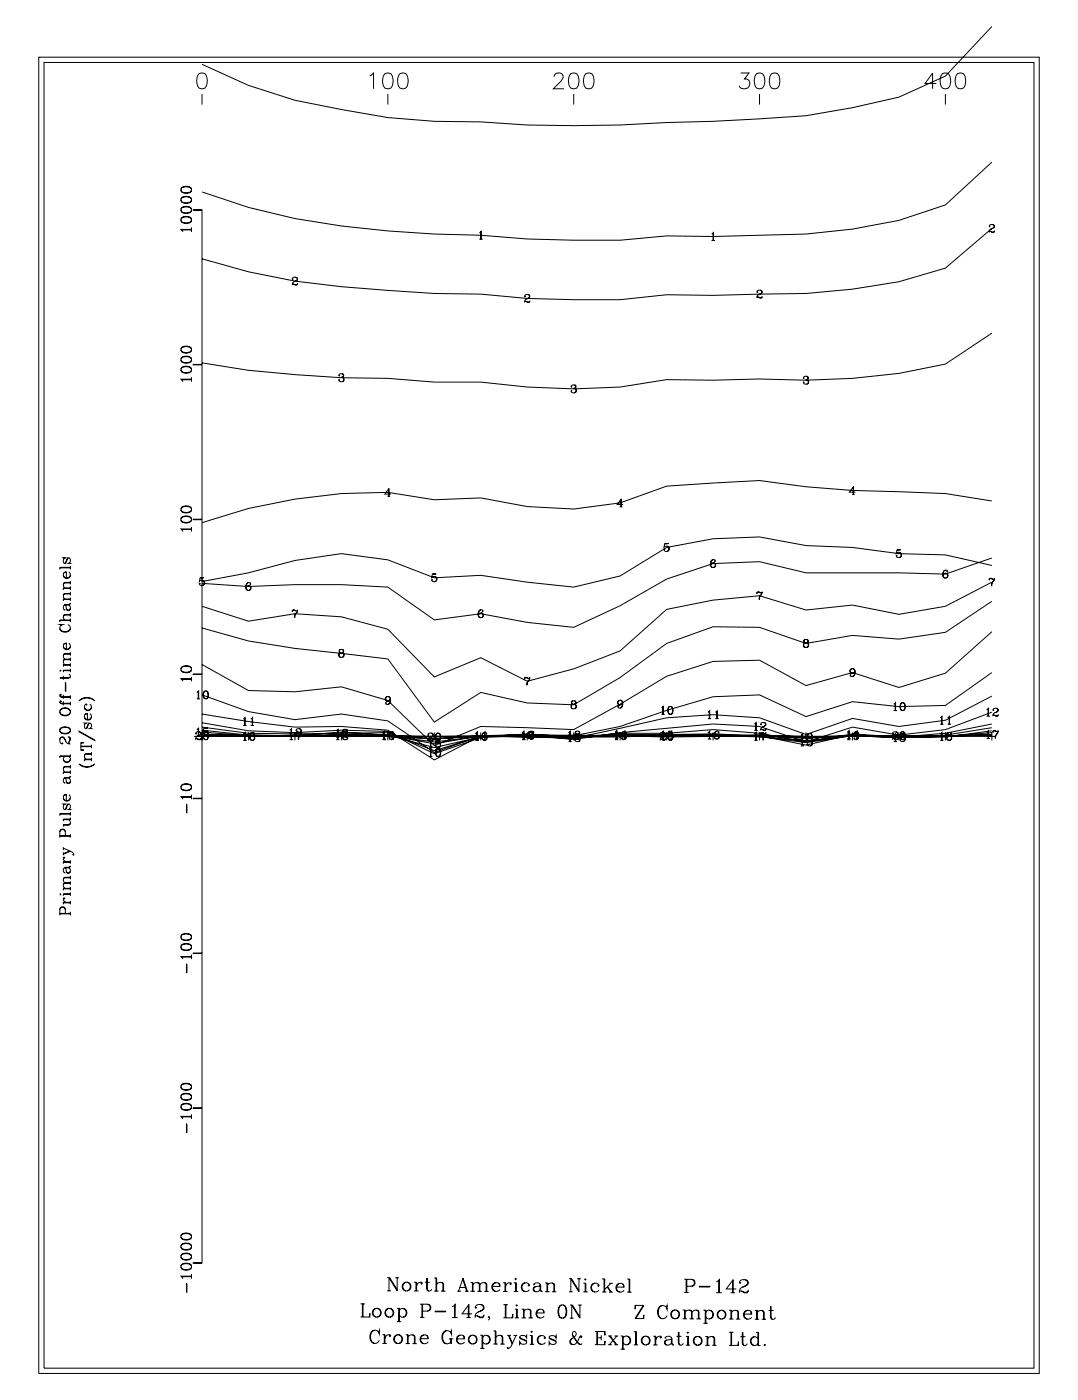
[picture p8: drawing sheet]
<svg xmlns="http://www.w3.org/2000/svg" width="215mm" height="279mm" viewBox="0 0 215 279" stroke-linecap="round" stroke-linejoin="round" font-family="sans-serif">
<g fill="none" stroke="#000" stroke-width=".2">
<path d="M7.7 11.4h199.4v262.4h-199.4zM8.8 12.4h197.3v260.3h-197.3zM39.7 14.7a1.03 1.03 0 0 1 1.5 .4 2.62 2.62 0 0 1-.3 2.5 1.03 1.03 0 0 1-1.5-.5 2.62 2.62 0 0 1 .3-2.4zM40.3 18.7v2.1M73.7 15.1l.7-.6v3.2M76.7 14.7a1.03 1.03 0 0 1 1.5 .4 2.66 2.66 0 0 1-.3 2.5 1.03 1.03 0 0 1-1.5-.5 2.58 2.58 0 0 1 .3-2.4zM77.3 18.7v2.1M79.7 14.7a1.03 1.03 0 0 1 1.5 .4 2.62 2.62 0 0 1-.3 2.5 1.04 1.04 0 0 1-1.5-.5 2.64 2.64 0 0 1 .3-2.4zM110.4 15.3a.8 .8 0 0 1 .6-.8h.6a.77 .77 0 0 1 .5 1.2l-1.8 2h2.1M113.7 14.7a1.03 1.03 0 0 1 1.5 .4 2.62 2.62 0 0 1-.3 2.5 1.03 1.03 0 0 1-1.5-.5 2.62 2.62 0 0 1 .3-2.4zM114.3 18.7v2.1M116.7 14.7a1.03 1.03 0 0 1 1.5 .4 2.58 2.58 0 0 1-.3 2.5 1.03 1.03 0 0 1-1.5-.5 2.69 2.69 0 0 1 .3-2.4z"/>
<path d="M147.6 14.5h1.7l-.9 1.2a1.01 1.01 0 0 1 1.1 1.2 1.01 1.01 0 0 1-1.4 .8l-.5-.1-.3-.5M150.8 14.7a1.03 1.03 0 0 1 1.5 .4 2.62 2.62 0 0 1-.3 2.5 1.02 1.02 0 0 1-1.5-.5 2.59 2.59 0 0 1 .3-2.4zM151.4 18.7v2.1M153.8 14.7a1.04 1.04 0 0 1 1.5 .4 2.65 2.65 0 0 1-.3 2.5 1.04 1.04 0 0 1-1.5-.5 2.65 2.65 0 0 1 .3-2.4zM186.6 16.6h-2.2l1.5-2.1v3.2M187.8 14.7a1.02 1.02 0 0 1 1.5 .4 2.58 2.58 0 0 1-.3 2.5 1.03 1.03 0 0 1-1.5-.5 2.65 2.65 0 0 1 .3-2.4zM188.4 18.7v2.1M190.8 14.7a1.03 1.03 0 0 1 1.5 .4 2.67 2.67 0 0 1-.3 2.5 1.03 1.03 0 0 1-1.5-.5 2.58 2.58 0 0 1 .3-2.4zM197.7 5.3l-9.3 9.9-9.3 4.2-9.2 2.1-9.3 1.6-18.5 1.1-9.2 .2a251 251 0 0 1-37.1-.1l-9.2-.1-9.3-.8-9.3-1.6-9.2-1.8-9.3-3-9.2-4.2M36.1 39.9a.95 .95 0 0 0 1.2 .6l.5-.1a.65 .65 0 0 0 .4-.6 .65 .65 0 0 0-.4-.6 1.8 1.8 0 0 0-1.6 .2 .57 .57 0 0 0 .3 .9 1.23 1.23 0 0 0 1.7-.4M36.1 39.7a1.33 1.33 0 0 1 2.1 0M36.1 37.9a1.14 1.14 0 0 0 1.7 .5 .64 .64 0 0 0 .4-.6 .64 .64 0 0 0-.4-.6 1.69 1.69 0 0 0-1.6 .2 .57 .57 0 0 0 .3 .9h1.3l.4-.4"/>
<path d="M36.1 37.7a1.33 1.33 0 0 1 2.1 0M197.7 32.3l-9.3 8.5-9.3 3.1-9.2 1.8-9.3 1-18.5 .4-9.2-.1-9.3 .9h-9.3l-9.2-.3-9.3-.7a216.5 216.5 0 0 1-37-3.3l-9.3-2.3-9.2-3M36.1 43.9a.95 .95 0 0 0 1.2 .6l.5-.1a.65 .65 0 0 0 .4-.6 .65 .65 0 0 0-.4-.6 1.78 1.78 0 0 0-1.6 .2 .57 .57 0 0 0 .3 .9 1.23 1.23 0 0 0 1.7-.4M36.1 43.7a1.33 1.33 0 0 1 2.1 0M36.1 41.9a1.14 1.14 0 0 0 1.7 .5 .64 .64 0 0 0 .4-.6 .64 .64 0 0 0-.4-.6 1.7 1.7 0 0 0-1.6 .2 .57 .57 0 0 0 .3 .9 1.23 1.23 0 0 0 1.7-.4M36.1 41.7a1.35 1.35 0 0 1 2.1 0M36.2 45.8h2M38.2 45.7h-2.1l.4 .5M38.2 45.3v.9M38.5 41.8l1.7 .1zM38.7 41.8h1.6v209.9h-1.6M58.3 55.5v.2v-.1a.54 .54 0 0 1 .5-.4 .54 .54 0 0 1 .5 .5l-.3 .3a.78 .78 0 0 0-.7 .8"/>
<path d="M58.9 55.2l.3 .3a.62 .62 0 0 1-.6 .6M59.3 56.6l-.2 .1h-.8M59.3 56.4l-.2 .4-.6-.2M95.5 46.4l.4-.3v1.6M95.5 47.7h.7M95.8 46.2v1.5M104.6 59v.1h-.1a.54 .54 0 0 1 .6-.4 .54 .54 0 0 1 .5 .4l-.3 .4a.77 .77 0 0 0-.8 .8M105.2 58.7l.3 .3a.59 .59 0 0 1-.6 .6M105.6 59.9l-.2 .4-.6-.3M141.8 46.7l.4-.3v1.5M141.8 47.9h.7M142.1 46.4v1.5"/>
<path d="M150.9 58.1l.1 .1h-.2a.54 .54 0 0 1 .6-.4 .54 .54 0 0 1 .5 .5l-.3 .3a.79 .79 0 0 0-.8 .8M151.5 57.8l.2 .2 .1 .3-.6 .4M151.9 59.2l-.2 .1h-.9M151.9 59l-.2 .4-.6-.2M197.2 45.1v.1l-.1-.1a.54 .54 0 0 1 .6-.4 .54 .54 0 0 1 .5 .5l-.3 .3a.78 .78 0 0 0-.8 .8M197.7 45.5l-9.3 7.9-9.3 2.8-9.2 1.4-9.3 .9-18.5 .4-9.2-.2-9.3 1h-9.3l-9.2-.2-9.3-.9-9.2-.1-18.6-1.4-9.2-1.1-9.3-1.8-9.2-2.6M197.8 44.7l.3 .4a.59 .59 0 0 1-.6 .6M198.2 46.1l-.2 .2-.9-.1M198.2 45.9l-.2 .4-.6-.2M36.1 73.8a1.14 1.14 0 0 0 1.7 .5 .64 .64 0 0 0 .4-.6 .64 .64 0 0 0-.4-.6 1.77 1.77 0 0 0-1.6 .2 .57 .57 0 0 0 .3 .9 1.23 1.23 0 0 0 1.7-.4M36.1 73.6a1.33 1.33 0 0 1 2.1 0M36.1 71.8a.95 .95 0 0 0 1.2 .6l.5-.1a.64 .64 0 0 0 .4-.6 .64 .64 0 0 0-.4-.6 1.7 1.7 0 0 0-1.6 .2 .56 .56 0 0 0 .3 .9 1.23 1.23 0 0 0 1.7-.4"/>
<path d="M36.1 71.6a1.35 1.35 0 0 1 2.1 0M36.1 69.8a1.14 1.14 0 0 0 1.7 .5 .64 .64 0 0 0 .4-.6 .64 .64 0 0 0-.4-.6 1.78 1.78 0 0 0-1.6 .2 .57 .57 0 0 0 .3 .9 1.23 1.23 0 0 0 1.7-.4M36.1 69.6a1.34 1.34 0 0 1 2.1 0M36.2 75.7h2M38.2 75.6h-2.1l.4 .5M38.2 75.2v.9M38.5 72.6l1.7 .1zM67.6 74.8l.1 .1h-.2a.49 .49 0 0 1 .5-.4 .49 .49 0 0 1 .5 .5l-.1 .1-.4 .1M68.2 74.5l.2 .2-.1 .4-.1 .1 .1 .1a.43 .43 0 0 1 .3 .4 .43 .43 0 0 1-.4 .4l-.5-.1-.2-.2 .1-.2v.2M68.4 75.3l.1 .5-.3 .3M105.6 60l-.2 .2-.9-.1M113.9 77v.2l-.1-.1a.49 .49 0 0 1 .5-.4 .49 .49 0 0 1 .5 .5l-.1 .1-.4 .1"/>
<path d="M114.5 76.7l.2 .2v.3l-.2 .2 .1 .1a.44 .44 0 0 1 .3 .4 .44 .44 0 0 1-.4 .4l-.5-.1-.1-.4v.2M114.7 77.6l.1 .4-.3 .3M160.2 75.3v.1l-.1-.1 .2-.2a.58 .58 0 0 1 .8 .1l-.1 .4-.4 .1M160.8 75a.38 .38 0 0 1 .1 .6l-.1 .1 .1 .1a.43 .43 0 0 1 .3 .4 .43 .43 0 0 1-.4 .4l-.5-.1-.2-.2 .1-.2v.2M161 75.8l.1 .5-.3 .3M197.7 66.4l-9.3 6.2a128.2 128.2 0 0 1-37 2.9l-9.3 .3-9.2-.1-9.3 1.4-9.3 .4-9.2-.4-9.3-.9h-9.2l-9.3-.8-9.3-.1-9.2-.6-9.3-.9-9.2-1.5M77.2 98.9h.5M77.4 97.5v1.4M77.9 98.5h-1.2l.8-1.2v1.6M123.7 99.6v1.4M169.8 98.5h.5M170 97.1v1.4"/>
<path d="M170.5 98.1h-1.2l.8-1.1v1.5M197.7 99.9l-9.3-1.5-18.5-.6-9.3-.8-9.2-1.2-18.5 1.1-9.3 3.3-9.3 1.3-9.2-.5-9.3-1.8-9.2 .4-9.3-1.5a107.6 107.6 0 0 0-37 6.1M11.9 113.2h2.1M12.6 114.7a.74 .74 0 0 0 .7 .5 .74 .74 0 0 0 .7-.5M12.6 119.5h1.4M12.6 117.3h1.4M13.2 114.1l-.5 .1M13.6 111.2l-.6 1.1h-.2l-.2-.3 .1-.6 .3-.2h-.4l.2 .1M13.7 114a.7 .7 0 0 1 .2 1.1 .7 .7 0 0 1-1.1 0 .7 .7 0 0 1 .2-1.1h.2v1.2M13.8 112.2l.2 .1h-.4l.4-.4v-.4l-.2-.3h-.3l-.6 1.1M14 118.3h-1.1a.64 .64 0 0 0 0 1.1M14 118.4h-1.1l-.3 .3"/>
<path d="M14 116.1h-1.1a.65 .65 0 0 0 0 1.1M14 116.2h-1.1l-.3 .3M14 112.8v.7M14 115.8v.7M14 116.9v.7M14 118v.7M14 119.1v.7M14 117.2h-1.4v.4M14 119.4h-1.4v.4M14 113.1h-2.1v.4M36.1 103.6a1.14 1.14 0 0 0 1.7 .5 .64 .64 0 0 0 .4-.6 .64 .64 0 0 0-.4-.6 1.69 1.69 0 0 0-1.6 .2 .57 .57 0 0 0 .3 .9 1.23 1.23 0 0 0 1.7-.4M36.1 103.4a1.35 1.35 0 0 1 2.1 0"/>
<path d="M36.1 101.6a.95 .95 0 0 0 1.2 .6l.5-.1a.65 .65 0 0 0 .4-.6 .65 .65 0 0 0-.4-.6 1.78 1.78 0 0 0-1.6 .2 .57 .57 0 0 0 .3 .9 1.23 1.23 0 0 0 1.7-.4M36.1 101.4a1.33 1.33 0 0 1 2.1 0M36.2 105.5h2M38.2 105.4h-2.1l.4 .5M38.2 105v.9M38.5 103.5l1.7 .1zM39.9 115.2l.7-.1h-.7l-.2 .8a.56 .56 0 0 1 .9-.2 .56 .56 0 0 1 0 .9 .56 .56 0 0 1-.9-.2l.1-.2v.2M40.3 115.6l.2 .1a.55 .55 0 0 1 .2 .6 .55 .55 0 0 1-.4 .4M49.5 116.1a.95 .95 0 0 0-.1 1.6M49.6 116.7l.4 .5-.1 .3-.3 .2M49.9 116.3v.2l.1-.2a.55 .55 0 0 0-.7-.1 .55 .55 0 0 0-.3 .6v.4a.51 .51 0 0 0 .6 .6 .51 .51 0 0 0 .4-.7 .51 .51 0 0 0-.7-.3l-.2 .4M86.2 114.5l.7-.1h-.7l-.2 .7a.56 .56 0 0 1 .9-.2 .56 .56 0 0 1 0 .9 .56 .56 0 0 1-.9-.2l.1-.1v.2"/>
<path d="M86.6 114.9l.2 .1a.55 .55 0 0 1 .2 .5 .55 .55 0 0 1-.4 .5M123.5 101h.5M124.2 100.6h-1.2l.8-1.2v1.6M132.5 108.4l.7-.1h-.7l-.2 .8a.56 .56 0 0 1 .9-.2 .56 .56 0 0 1 0 .9 .56 .56 0 0 1-.9-.2l.1-.1v.1M132.9 108.9l.4 .4-.1 .4-.3 .2M142.1 111.5a.95 .95 0 0 0-.1 1.6M142.2 112.1l.4 .5-.1 .3-.3 .2M142.5 111.8v.1l.1-.1a.5 .5 0 0 0-.5-.2 .5 .5 0 0 0-.4 .3 .82 .82 0 0 0 .3 1.2 .49 .49 0 0 0 .6-.4 .49 .49 0 0 0-.4-.5 .49 .49 0 0 0-.5 .4M150.8 118.3l.3-.3 .5 .2 .3-.2-.1 .4a1.26 1.26 0 0 0-.4 1.1M150.8 118v.4M150.9 118.1l.3-.1 .4 .2M151.8 118.4a1.12 1.12 0 0 0-.5 1.1"/>
<path d="M178.8 109.6h.7h-.7l-.2 .7a.56 .56 0 0 1 .9-.2 .56 .56 0 0 1 0 .9 .56 .56 0 0 1-.9-.2h.2h-.1M179.2 110.1l.4 .4-.1 .4-.3 .2M188.4 113.6a.95 .95 0 0 0-.1 1.6M188.5 114.2l.1 .1a.5 .5 0 0 1 .3 .5 .5 .5 0 0 1-.4 .4M188.8 113.9v.1l.1-.1a.5 .5 0 0 0-.5-.3 .5 .5 0 0 0-.4 .4 .82 .82 0 0 0 .3 1.2 .49 .49 0 0 0 .6-.4 .49 .49 0 0 0-.4-.6 .49 .49 0 0 0-.5 .5M197.1 115.5l.3-.3 .5 .3 .3-.3-.1 .5a1.27 1.27 0 0 0-.4 1.1M197.1 115.2v.5M197.2 115.4l.3-.1 .4 .2M197.7 112.7l-9.3-2.1-9.3-.3-9.2-1.2-9.3-.4-9.2-1.7-9.3 .4-9.2 1.7-9.3 5.7-9.3 2.2-9.2-1-9.3-1.3-9.2 .5-9.3-3.6-9.3-1.3-9.2 1.4-9.3 2.5-9.2 1.7M197.7 111.2l-9.3 3.2-9.3-.2h-18.5l-9.2-2.2-9.3 .3-9.2 3.1-9.3 5.3-9.3 4.3-9.2-.9-9.3-1.8-9.2 1.3-9.3-6.6-9.3-.5h-9.2l-9.3 .4-9.2-.6M197.7 116l-9.3 4.8-9.3 1.6-9.2-1.8-9.3 1-9.2-2.9-9.3 .9-9.2 1.9-9.3 8.2-9.3 3.6-9.2 2.5-9.3-4.7-9.2 3.8-9.3-9.5-9.3-2.5-9.2-.6-9.3 1.5-9.2-3M197.7 119.9l-9.3 6.1-9.3 1.4-9.2-.8-9.3 1.7-9.2-3.3-9.3-.1-9.2 3.4-9.3 6.7-9.3 5.5-9.2-.4-9.3-2.1-9.2 5.9-9.3-12.6-18.5-2.1-9.3-1.4-9.2-2.6"/>
<path d="M198.1 115.7a1.13 1.13 0 0 0-.5 1.1M11.9 140l.3 .2h1.8M11.9 138.7l.3 .2h1.8M11.9 133.7h.2l-.1 .1zM11.9 125.3a1.18 1.18 0 0 0 2.1 0M11.9 123.7h2.1M12 139.8l.1 .1 .1-.1h-.3l.1 .4 .2 .1h1.8M12 138.5h.2l-.1-.1-.2 .1 .1 .4 .2 .1h1.8M12.6 128.9a.73 .73 0 0 0 .7 .5 .73 .73 0 0 0 .7-.5M12.6 134.7v.8M12.6 138.5v.8M12.6 139.8v.8"/>
<path d="M12.6 133.7h1.4M12.6 132.6h1.4M13 136.1l.1 1.7zM13 120.6l.3 1 .4 .1a.63 .63 0 0 0 0-1.1M13.2 128.3l-.5 .1M13.2 121.3a.41 .41 0 0 0 .4 .3 .41 .41 0 0 0 .4-.3M13.5 124.5a.78 .78 0 0 1 .5 .9 .78 .78 0 0 1-.8 .6 .92 .92 0 0 1-1-.2 .92 .92 0 0 1-.2-1l.2-.2-.3-.1h.6l-.3 .1M13.7 134.4a.43 .43 0 0 1 .2 .7l-2 .1M13.7 128.2a.7 .7 0 0 1 .2 1 .7 .7 0 0 1-1.1 0 .7 .7 0 0 1 .2-1h.2v1.2M14 134.9l-.4 .2h-1.7M14 131.4h-1.1a.64 .64 0 0 0 0 1.1M14 131.5h-1.1l-.3 .3"/>
<path d="M14 130.3h-1.1a.64 .64 0 0 0 0 1.1M14 130.4h-1.1l-.3 .3M14 122.5h-1.1a.63 .63 0 0 0 0 1.1M14 122.6h-1.1l-.3 .3M14 120.3l-.3 .2h-.7l-.3 .2-.1 .6 .3 .3-.1-.1M14 120.2l-.3 .4h-.9M14 122.2v.7M14 123.3v.7M14 130v.7M14 131.1v.7M14 132.2v.7M14 133.3v.7"/>
<path d="M14 138.6v.7M14 139.9v.7M14 132.5h-1.4v.4M14 133.6h-1.4v.4M14 123.6h-2.1v.4M15.7 139.7a2.15 2.15 0 0 1 3.2 0M15.9 139.5l.4-.2a2.56 2.56 0 0 1 2.4 .2M36.1 133.5a.95 .95 0 0 0 1.2 .6l.5-.1a.64 .64 0 0 0 .4-.6 .64 .64 0 0 0-.4-.6 1.69 1.69 0 0 0-1.6 .2 .56 .56 0 0 0 .3 .9 1.23 1.23 0 0 0 1.7-.4M36.1 133.3a1.35 1.35 0 0 1 2.1 0M36.2 135.4h2M38.2 135.3h-2.1l.4 .5M38.2 134.9v.9"/>
<path d="M38.5 134.3l1.7 .1zM39.2 138l.4-.3v1.6M39.2 139.3h.7M39.5 137.8v1.5M40.9 137.7a.91 .91 0 0 0 0 1.6h.2a.92 .92 0 0 0 0-1.6h-.2a1.02 1.02 0 0 0 0 1.6M41.1 137.7a1.02 1.02 0 0 1 0 1.6M58.3 121.8l.2-.3 .5 .3 .3-.3-.1 .5a1.27 1.27 0 0 0-.4 1.1M58.3 121.5v.5M58.3 121.7l.3-.1 .4 .2M59.2 122a1.12 1.12 0 0 0-.5 1.1M67.9 129.4l-.2 .1-.1 .4a.53 .53 0 0 0 .9 0v-.2a.48 .48 0 0 0-.8 0v.3l.2 .1M67.9 130.1l-.4 .3a.52 .52 0 0 0 .6 .6 .52 .52 0 0 0 .3-.8l-.2-.1"/>
<path d="M67.9 130.1l-.3 .3 .1 .5 .2 .1M68.2 129.4l.2 .3-.1 .3-.1 .1M68.2 130.1l.3 .3-.1 .5-.2 .1M77.2 138.8l-.3 .5v.3l.3 .2M77.4 138.8a.95 .95 0 0 1-.1 1.6M77.7 139.4a.5 .5 0 0 1-.6 .3 .5 .5 0 0 1-.3-.7 .5 .5 0 0 1 .8-.1 .81 .81 0 0 1 .2 1 .81 .81 0 0 1-.9 .4v-.3v.2M95.8 121.5a.94 .94 0 0 0-.1 1.6M95.9 122.1l.4 .5-.1 .3-.3 .2M96.2 121.8v.1l.1-.1a.5 .5 0 0 0-.5-.2 .5 .5 0 0 0-.4 .3 .82 .82 0 0 0 .3 1.2 .49 .49 0 0 0 .6-.4 .49 .49 0 0 0-.4-.6 .49 .49 0 0 0-.5 .5M104.5 135.3l.3-.3 .5 .2 .3-.2-.1 .5-.4 .7v.4M104.5 135v.5M104.6 135.1h.3l.4 .1"/>
<path d="M105.5 135.5a1.12 1.12 0 0 0-.5 1.1M114.2 139.7l-.2 .1-.1 .3a.55 .55 0 0 0 .9 0v-.2a.49 .49 0 0 0-.8 0v.4l.2 .1M114.5 139.7l.2 .2v.2l-.2 .3M123.5 139.6l-.4 .4 .1 .3 .3 .2M123.7 139.6a.94 .94 0 0 1-.1 1.5M160.5 127.5h-.2l-.1 .4a.52 .52 0 0 0 .9 0v-.2a.52 .52 0 0 0-.8-.2 .38 .38 0 0 0 .2 .6M160.5 128.1l-.4 .3a.52 .52 0 0 0 .6 .7 .52 .52 0 0 0 .4-.8l-.3-.2M160.5 128.1l-.3 .3v.3l.3 .3M160.8 127.5a.38 .38 0 0 1 .1 .6h-.1M160.8 128.1l.3 .3v.3l-.3 .3M169.8 133.3l-.4 .4 .1 .3 .3 .2M170 133.3a.94 .94 0 0 1-.1 1.5"/>
<path d="M170.3 133.8a.51 .51 0 0 1-.6 .4 .51 .51 0 0 1-.3-.8 .51 .51 0 0 1 .8-.1 .85 .85 0 0 1 .2 1 .85 .85 0 0 1-.7 .5l-.3-.2 .1-.1v.1M197.7 125.9l-9.3 8.3-9.3 2.8-9.2-2.9-9.3 2.5-9.2-5-9.3 .2-9.2 3-9.3 5.6-9.3 5-18.5-.6-9.2 3.8-9.3-9-9.3-2.7-9.2 1-9.3-.3-9.2-5.1M197.7 134.1l-9.3 6.5-9.3 .2-9.2-.9-9.3 2.9-9.2-4.3-9.3 .4-9.2 2.7-9.3 3.2-9.3 1.8-9.2-.2-9.3 .2-9.2 3.4-9.3-6.3-9.3-1.4-9.2 1.1-9.3-1.6-9.2-3.3M197.7 138.7l-9.3 4.9-9.3 1.2-9.2-1.6-9.3 3.2-9.2-3.3-9.3-.6-9.2 .6-18.6 4-18.5-.5-9.2 4.9-9.3-6-9.3-.7-9.2 .1-9.3-1.1-9.2-1.5M11.9 147.4l.1-.2a.46 .46 0 0 1 .7-.1l.4 .7M11.9 145.7a.95 .95 0 0 0 1.2 .6l.5-.1a.64 .64 0 0 0 .4-.6 .64 .64 0 0 0-.4-.6 1.7 1.7 0 0 0-1.6 .2 .56 .56 0 0 0 .3 .9 1.23 1.23 0 0 0 1.7-.4M11.9 145.5a1.35 1.35 0 0 1 2.1 0M11.9 142a1.09 1.09 0 0 0 1.1 .7 1.09 1.09 0 0 0 1-.9 1.09 1.09 0 0 0-1.1-.7 1.09 1.09 0 0 0-1 .9 1.21 1.21 0 0 0 2.1 0M11.9 141.8a1.21 1.21 0 0 1 2.1 0M12.3 148.2l.1-.1v.2a.71 .71 0 0 1-.5-.8 .71 .71 0 0 1 .6-.6l.4 .4a1.05 1.05 0 0 0 1.1 1M12.6 159.1a.73 .73 0 0 0 .7 .5 .73 .73 0 0 0 .7-.5M12.6 151.4a.73 .73 0 0 0 .7 .5 .73 .73 0 0 0 .7-.5"/>
<path d="M12.6 154h1.4M12.9 150.8a.67 .67 0 0 0-.1 1 .67 .67 0 0 0 1 0 .67 .67 0 0 0-.1-1M13 155.1l.3 1 .4 .1a.63 .63 0 0 0 0-1.1M13.2 158.5l-.5 .1M13.2 155.8a.41 .41 0 0 0 .4 .3 .41 .41 0 0 0 .4-.3M13.5 146.9l.5 .2v.4l-.3 .5M13.7 158.4a.7 .7 0 0 1 .2 1 .7 .7 0 0 1-1.1 0 .7 .7 0 0 1 .2-1h.2v1.2M13.7 146.9l.2 .3-.2 .8 .1 .3M14 154.8l-.3 .2h-.7l-.3 .2-.1 .6 .3 .3-.1-.1M14 154.7l-.3 .4h-.9M14 152.8h-1.1a.65 .65 0 0 0 0 1.1M14 152.9h-1.1l-.3 .3"/>
<path d="M14 150.4v.4h-2.1M14 152.5v.7M14 153.6v.7M14 153.9h-1.4v.4M14 150.7h-2.1v.4M15.7 152.2a2.15 2.15 0 0 0 3.2 0M15.7 145.7l3.2 1.9zM15.9 152.4l.4 .2a2.58 2.58 0 0 0 2.4-.2M16.1 148.1l.6-.1h-.6v1.5h.6l-.6-.1M16.1 148.8h2.1M16.1 148.7h2.1M16.8 142.9a.73 .73 0 0 0 .7 .5 .73 .73 0 0 0 .7-.5"/>
<path d="M16.8 141a.73 .73 0 0 0 .7 .5 .73 .73 0 0 0 .7-.5M16.8 151.4h1.4M17.4 142.3l-.5 .1M17.8 144.1l-.6 1.1h-.2l-.2-.3 .1-.6 .3-.2h-.4l.2 .1M17.9 142.2a.7 .7 0 0 1 .2 1.1 .7 .7 0 0 1-1.1 0 .7 .7 0 0 1 .2-1.1h.2v1.2M17.9 140.3a.7 .7 0 0 1 .2 1.1 .7 .7 0 0 1-1.1 0 .7 .7 0 0 1 .2-1.1v.2l-.1-.1M18 145.1l.2 .1h-.4l.4-.4v-.4l-.2-.3h-.3l-.6 1.1M18.2 150.2h-1.1a.64 .64 0 0 0 0 1.1M18.2 150.3h-1.1l-.3 .3M18.2 151.3h-1.4v.4M18.2 148.4v.7M18.2 149.9v.7"/>
<path d="M18.2 151v.7M36.1 157a.94 .94 0 0 0 1.2 .6l.5-.1a.64 .64 0 0 0 .4-.6 .64 .64 0 0 0-.4-.6 1.7 1.7 0 0 0-1.6 .2 .56 .56 0 0 0 .3 .9 1.23 1.23 0 0 0 1.7-.4M36.1 156.8a1.35 1.35 0 0 1 2.1 0M36.2 158.9h2M38.2 158.8h-2.1l.4 .5M38.2 158.4v.9M38.5 159.1l1.7 .1zM38.7 146.8h2.4M39.1 146.2h-.1a.53 .53 0 0 1 .5-.4 .53 .53 0 0 1 .5 .5l-.3 .3a.75 .75 0 0 0-.7 .8M39.2 145.4l.4-.3v1.6M39.2 146.7h.7M39.5 145.2v1.5"/>
<path d="M39.7 145.9l.2 .1 .1 .3-.6 .5M40 147.2l-.2 .2-.8-.1M40 147.1l-.1 .3-.7-.2M40.3 146.8h157.4M40.3 146.4l18.5 .2 9.2-.1 9.3 .1 9.3 .7 9.2-.7 37.1 .2 9.2-.3 18.5 .6 9.3-.5 9.2 .4 18.6-.6-18.6 .5-9.2-.3-9.3 .4-9.2-.4-9.3-.1-9.2 .3a571.8 571.8 0 0 0-46.3 .5 461.2 461.2 0 0 0-37.1-.5l-9.2-.3M40.3 146v1.6M40.6 145.2l.8-.1h-.8l-.1 .8a.56 .56 0 0 1 .8-.2 .56 .56 0 0 1 0 .9 .56 .56 0 0 1-.8-.2l.1-.1v.1M40.9 145.9a.9 .9 0 0 0 0 1.5h.2a.91 .91 0 0 0 0-1.5 .85 .85 0 0 0-.4 1.4l.2 .1M41.1 145.7l.4 .4-.1 .4-.3 .2M41.1 145.9a1.02 1.02 0 0 1 0 1.5M48.5 143.3l.3-.3v1.6M48.5 146.3l.3-.3v1.6"/>
<path d="M48.5 144.6h.6M48.5 147.6h.6M48.7 146.8h1.6M48.8 143.1v1.5M48.8 146.1v1.5M49.5 146v1.6M50 143.3l.3-.3v1.6M50 144.6h.6M50.3 146a.95 .95 0 0 0-.1 1.6M50.3 143.1v1.5M50.3 146.6l.4 .4-.1 .3-.3 .3M50.6 146.2v.2l.1-.2a.55 .55 0 0 0-.7-.2 .55 .55 0 0 0-.3 .7v.4a.51 .51 0 0 0 .6 .5 .51 .51 0 0 0 .4-.6 .51 .51 0 0 0-.7-.3l-.2 .3"/>
<path d="M57.7 145.5l.4-.3v1.6M57.7 146.2l.4-.3v1.5M57.7 147.4h.7M57.7 146.8h.7M58 146.8h1.6M58 145.3v2.1M58.8 146v1.6M59 146.2l.2-.3 .6 .2 .2-.2v.4a1.25 1.25 0 0 0-.5 1.1M59 145.9v.4M59.1 145.5v.1h-.1a.54 .54 0 0 1 .6-.4 .54 .54 0 0 1 .4 .5l-.2 .3a.77 .77 0 0 0-.8 .8M59.1 146l.3-.1 .4 .2M59.7 145.2l.3 .3a.58 .58 0 0 1-.6 .6"/>
<path d="M60 146.3a1.11 1.11 0 0 0-.5 1.1M60 146.6l-.2 .1h-.8M60 146.4l-.1 .4-.7-.2M67 145.7l.4-.3v1.5M67 146.2l.4-.3v1.5M67 147.4h.7M67 146.9h.7M67.2 146.8h1.6M67.3 145.4v2M68 146v1.6M68.3 145.7v.1v-.1l.1-.3a.58 .58 0 0 1 .8 .2v.4h-.5M68.6 145.9h-.2l-.1 .4a.52 .52 0 0 0 .9 0v-.4h-.7a.38 .38 0 0 0 .1 .6"/>
<path d="M68.6 146.5l-.3 .3a.52 .52 0 0 0 .5 .7 .52 .52 0 0 0 .4-.8l-.3-.2M68.6 146.5l-.3 .3v.3l.3 .3M68.9 145.4l.3 .2-.3 .4 .2 .1a.43 .43 0 0 1 .2 .5 .43 .43 0 0 1-.4 .3h-.5l-.1-.3v-.1v.1M68.9 145.9h.2a.38 .38 0 0 1-.2 .6M68.9 146.5l.3 .3v.3l-.3 .3M69.2 146.2v.4l-.3 .3M76.2 146l.4-.3v1.6M76.2 146.2l.4-.3v1.5M76.2 147.4h.7M76.2 147.3h.7M76.5 146.8h1.6M76.5 145.8v1.6"/>
<path d="M77.3 146v1.6M78 145.9l-.4 .4 .1 .3 .3 .2M78 147.3h.5M78.1 145.9a.94 .94 0 0 1-.1 1.5M78.2 145.9v1.4M78.5 146.4a.51 .51 0 0 1-.7 .4 .51 .51 0 0 1-.2-.8 .51 .51 0 0 1 .7-.1 .85 .85 0 0 1 .3 1 .85 .85 0 0 1-.8 .5l-.2-.2 .1-.1v.1M78.6 146.9h-1.2l.9-1.2v1.6M85.4 146.4v.2l-.1-.1a.54 .54 0 0 1 .5-.4 .54 .54 0 0 1 .5 .5l-.6 .4a.57 .57 0 0 0-.4 .7M85.5 149.5l.4-.3v1.6M85.5 147.8l.4-.3v1.5M85.5 150.8h.7M85.5 149h.7"/>
<path d="M85.8 146.8h1.6M85.8 147.5v1.5M85.8 149.3v1.5M86 146.1l.2 .2 .1 .3-.6 .4M86.3 147.5l-.2 .1-.8-.1M86.3 147.3l-.1 .4-.7-.2M86.6 146v1.6M86.9 147.5h.8h-.8l-.1 .7a.56 .56 0 0 1 .8-.2 .56 .56 0 0 1 0 .9 .56 .56 0 0 1-.8-.2h.1M87.2 149.2a.91 .91 0 0 0 0 1.6h.2a.9 .9 0 0 0 0-1.6h-.2a1 1 0 0 0 0 1.6M87.2 146.1a.91 .91 0 0 0 0 1.6h.2a.9 .9 0 0 0 0-1.6h-.2a1 1 0 0 0 0 1.6M87.4 149.2a1 1 0 0 1 0 1.6M87.4 148l.4 .4-.1 .4-.3 .2"/>
<path d="M87.4 146.1a1 1 0 0 1 0 1.6M94.8 146.2l.3-.3v1.5M94.8 146.3l.3-.3v1.6M94.8 147.4h.6M94.8 147.6h.6M95 146.8h1.6M95.1 145.9v1.7M95.8 146v1.6M96.3 146.2l.3-.3v1.5M96.3 147.4h.6M96.6 146a.95 .95 0 0 0-.1 1.6M96.6 145.9v1.5"/>
<path d="M96.6 146.6l.4 .4-.1 .3-.3 .3M96.9 146.2v.2l.1-.2-.2-.2a.62 .62 0 0 0-.8 .7v.4a.51 .51 0 0 0 .6 .5 .51 .51 0 0 0 .4-.6 .51 .51 0 0 0-.7-.3l-.2 .3M104 146l.4-.3v1.6M104 146.2l.4-.3v1.5M104 147.4h.7M104 147.3h.7M104.3 146.8h1.6M104.3 145.8v1.6M105.1 146v1.6M105.3 146.2l.2-.3 .5 .2 .3-.2v.4a1.25 1.25 0 0 0-.5 1.1M105.3 145.9v.4M106 145.7l.2 .2 .1 .3-.6 .4"/>
<path d="M106 146.1l-.5-.2-.1 .3-.1-.1a.54 .54 0 0 1 .6-.4 .54 .54 0 0 1 .4 .5l-.3 .3a.76 .76 0 0 0-.7 .8M106.3 146.3a1.11 1.11 0 0 0-.5 1.1M106.3 147.1l-.2 .1h-.8M106.3 146.9l-.1 .4-.7-.2M113.3 146.5l.4-.3v1.6M113.3 146l.4-.3v1.6M113.3 147.3h.7M113.3 147.8h.7M113.5 146.8h1.6M113.6 145.8v2M114.2 140.4l-.4 .3a.52 .52 0 0 0 .6 .6 .52 .52 0 0 0 .3-.9h-.2M114.2 140.4l-.3 .3 .1 .4 .2 .2"/>
<path d="M114.3 146v1.6M114.5 140.4l.3 .3-.1 .4-.2 .2M114.6 146.5v.2v-.2l.1-.2a.59 .59 0 0 1 .8 .2v.3l-.5 .1M114.9 145.7l-.2 .1-.1 .4a.53 .53 0 0 0 .9 0v-.4l-.6-.1a.38 .38 0 0 0-.1 .6l.1 .1M114.9 146.4l-.3 .3a.52 .52 0 0 0 .5 .6 .52 .52 0 0 0 .4-.7l-.3-.2M114.9 146.4l-.3 .3v.3l.3 .3M115.2 146.2l.3 .3-.1 .3-.2 .1 .2 .1a.44 .44 0 0 1 .2 .5 .44 .44 0 0 1-.4 .3l-.5-.1-.1-.2v-.1v.1M115.2 145.7a.38 .38 0 0 1 .2 .6l-.2 .1M115.2 146.4l.3 .3v.5l-.3 .1M115.5 147.1v.4l-.3 .3M122.5 145.9l.4-.3v1.6M122.5 146.2l.4-.3v1.5"/>
<path d="M122.5 147.4h.7M122.5 147.2h.7M122.8 146.8h1.6M122.8 145.7v1.7M123.6 146v1.6M124 140.1a.51 .51 0 0 1-.6 .4 .51 .51 0 0 1-.3-.8 .51 .51 0 0 1 .8-.1 .85 .85 0 0 1 .2 1 .85 .85 0 0 1-.7 .5l-.3-.2 .1-.1v.1M124.3 145.9l-.4 .4 .1 .3 .3 .2M124.3 147.2h.5M124.4 145.9a.96 .96 0 0 1-.1 1.5M124.5 145.8v1.4M124.8 146.4a.51 .51 0 0 1-.7 .4 .51 .51 0 0 1-.2-.8 .51 .51 0 0 1 .7-.1 .85 .85 0 0 1 .3 1 .85 .85 0 0 1-.8 .5l-.2-.2 .1-.1v.1M124.9 146.7h-1.2l.9-1.1v1.6"/>
<path d="M131.7 146.3v.1h-.1a.53 .53 0 0 1 .5-.4 .53 .53 0 0 1 .5 .4l-.3 .3a.79 .79 0 0 0-.7 .9M131.8 141.1l.4-.3v1.6M131.8 146l.4-.3v1.6M131.8 142.4h.7M132.1 146.8h1.6M132.1 140.9v1.5M132.1 145.8v1.5M132.2 146l.4 .3a.59 .59 0 0 1-.6 .6M132.6 147.3l-.2 .2-.8-.1M132.6 147.2l-.1 .4-.7-.3h.7M132.9 146v1.6M133.2 145.8l.8-.1h-.8l-.1 .8a.56 .56 0 0 1 .8-.2 .56 .56 0 0 1 0 .9 .56 .56 0 0 1-.8-.3h.1v.1"/>
<path d="M133.5 140.8a.9 .9 0 0 0 0 1.6h.2a.9 .9 0 0 0 0-1.6h-.2a1 1 0 0 0 0 1.6M133.5 146a.91 .91 0 0 0 0 1.6h.2a.91 .91 0 0 0 0-1.6 .86 .86 0 0 0-.6 .6 .86 .86 0 0 0 .3 .9l.1 .1M133.7 140.8a1 1 0 0 1 0 1.6M133.7 146.3h.1a.54 .54 0 0 1 .3 .6 .54 .54 0 0 1-.4 .4M133.7 146a1 1 0 0 1 0 1.6M141.1 142l.3-.3v1.5M141.1 146l.3-.3v1.6M141.1 143.2h.6M141.1 147.3h.6M141.3 146.8h1.6M141.4 141.7v1.5M141.4 145.8v1.5"/>
<path d="M142.1 146v1.6M142.6 142l.3-.3v1.5M142.6 143.2h.6M142.9 145.7a.95 .95 0 0 0-.1 1.6M142.9 141.7v1.5M142.9 146.3l.4 .5-.1 .3-.3 .2M143.2 146v.1v-.3a.61 .61 0 0 0-.6 0 .61 .61 0 0 0-.3 .6v.5a.51 .51 0 0 0 .6 .5 .51 .51 0 0 0 .4-.6 .51 .51 0 0 0-.7-.4l-.2 .4M150.3 144.3l.4-.3v1.6M150.3 146.3l.4-.3v1.6M150.3 145.6h.7M150.3 147.6h.7M150.6 146.8h1.6"/>
<path d="M150.6 144.1v1.5M150.6 146.1v1.5M151.4 146v1.6M151.6 146.3l.2-.3 .5 .2 .4-.2-.1 .4a1.26 1.26 0 0 0-.5 1.2M151.6 146v.4M151.7 144.3v.2l-.1-.1a.54 .54 0 0 1 .6-.4 .54 .54 0 0 1 .5 .5l-.4 .3a.77 .77 0 0 0-.7 .8M151.7 146.1h.3l.3 .1M152.3 144l.3 .3a.6 .6 0 0 1-.6 .6M152.6 146.4a1.12 1.12 0 0 0-.5 1.2M152.7 145.4l-.3 .1-.8-.1M152.7 145.2l-.2 .4-.7-.2M159.6 147.4l.4-.3v1.6"/>
<path d="M159.6 146.5l.4-.3v1.6M159.6 147.8h.7M159.6 148.7h.7M159.8 146.8h1.6M159.9 146.3v2.4M160.6 146v1.6M160.9 147.4l.1 .1h-.1a.49 .49 0 0 1 .5-.4 .49 .49 0 0 1 .4 .5v.1l-.5 .1M161.2 146.2l-.2 .1-.1 .4a.53 .53 0 0 0 .9 0v-.2a.54 .54 0 0 0-.7-.2l-.1 .4 .2 .2M161.2 146.9l-.3 .3a.52 .52 0 0 0 .6 .6 .52 .52 0 0 0 .3-.8l-.3-.1M161.2 146.9l-.3 .3v.3l.3 .3M161.5 147.1l.3 .2v.3l-.3 .2h.2a.44 .44 0 0 1 .2 .5 .44 .44 0 0 1-.4 .4l-.5-.1-.1-.2v-.2v.2M161.5 146.2l.3 .3-.1 .3-.2 .1"/>
<path d="M161.5 146.9l.3 .3v.3l-.3 .3M161.8 147.9v.5l-.3 .3M168.8 145.9l.4-.3v1.6M168.8 146.2l.4-.3v1.5M168.8 147.4h.7M168.8 147.2h.7M169.1 146.8h1.6M169.1 145.7v1.7M169.9 146v1.6M170.6 145.9l-.4 .4 .1 .3 .3 .2M170.6 147.2h.5M170.7 145.9a.95 .95 0 0 1-.1 1.5"/>
<path d="M170.8 145.8v1.4M171.1 146.4a.51 .51 0 0 1-.7 .4 .51 .51 0 0 1-.2-.8 .51 .51 0 0 1 .7-.1 .85 .85 0 0 1 .3 1 .85 .85 0 0 1-.8 .5l-.2-.2 .1-.1v.1M171.2 146.7h-1.2l.9-1.1v1.6M178 146.2h-.1a.54 .54 0 0 1 .5-.4 .54 .54 0 0 1 .5 .5l-.3 .3a.76 .76 0 0 0-.7 .8M178.1 140.4l.4-.3v1.5M178.1 146.5l.4-.3v1.6M178.1 141.6h.7M178.1 147.8h.7M178.4 146.8h1.7a.55 .55 0 0 1 .3 .6 .55 .55 0 0 1-.4 .4M178.4 140.1v1.5M178.4 146.3v1.5M178.6 145.9l.3 .3a.59 .59 0 0 1-.6 .6"/>
<path d="M178.9 147.2l-.2 .2-.8-.1M178.9 147.1l-.1 .3-.7-.2M179.1 146v1.6M179.5 146.3l.8-.1h-.8l-.1 .8a.56 .56 0 0 1 .8-.2 .56 .56 0 0 1 0 .9 .56 .56 0 0 1-.8-.2l.1-.1v.1M179.8 140.1a.9 .9 0 0 0 0 1.5h.2a.9 .9 0 0 0 0-1.5h-.2a1 1 0 0 0 0 1.5M179.8 145.9a.9 .9 0 0 0 0 1.5h.2a.9 .9 0 0 0 0-1.5h-.2a1 1 0 0 0 0 1.5M180 140.1a1 1 0 0 1 0 1.5M180 145.9a1 1 0 0 1 0 1.5M187.4 143.1l.3-.3v1.5M187.4 146.3l.3-.3v1.6M187.4 144.3h.6M187.4 147.6h.6"/>
<path d="M187.6 146.8h1.6M187.7 142.9v1.4M187.7 146.1v1.5M188.4 146v1.6M188.9 143.1l.3-.3v1.5M188.9 144.3h.6M189.2 146a.95 .95 0 0 0-.1 1.6M189.2 142.9v1.4M189.2 146.6l.4 .4-.1 .3-.3 .3M189.5 146.2v.2l.1-.2a.55 .55 0 0 0-.7-.2 .55 .55 0 0 0-.3 .7v.4a.51 .51 0 0 0 .6 .5 .51 .51 0 0 0 .4-.6 .51 .51 0 0 0-.7-.3l-.2 .3M196.6 141.5l.4-.3v1.5M196.6 145.9l.4-.3v1.6"/>
<path d="M196.6 142.7h.7M196.6 147.2h.7M196.9 146.8h1.6M196.9 141.2v1.5M196.9 145.7v1.5M197.7 142l-9.3 3.4-9.3 1.1-9.2-1.6-9.3 3-9.2-3.1-9.3-.5-18.5 1.7-9.3 1.4-9.2-.9-9.3 .5-9.2 3.2-9.3-4.4-9.3-.3-9.2 .5-9.3-.3-9.2-1.6M197.7 144.3l-9.3 1.9-9.3 .7-9.2-.6-9.3 1.6-9.2-1.7-9.3-.8-9.2 .8h-9.3l-9.3 .8-18.5-.2-9.2 2.8-9.3-3.6-18.5 .3-9.3-.1-9.2-1.3M197.7 145l-9.3 1.5-9.3 .5-9.2-.6-9.3 2.1-9.2-1.9-9.3-.3-18.5 .1-9.3 .5-9.2-.6-9.3 .6-9.2 2.1-9.3-2.5-9.3-.6-9.2 .7-9.3-.1-9.2-1M197.7 145.7l-9.3 1.2-9.3 .1-9.2-.4-9.3 1.4-9.2-1.2-9.3-.3h-9.2l-9.3 .4h-9.3l-9.2-.4-9.3 .1-9.2 1.7-9.3-1.8-9.3-.1-9.2 .2h-9.3l-9.2-.7M197.7 146l-9.3 .8-18.5-.2-9.3 1-9.2-.7-9.3-.4-37 .1-9.3 .2-9.2 1.1-9.3-1.3-9.3-.1-9.2 .3h-9.3l-9.2-.5M197.7 146.5l-27.8 .3h-9.3l-9.2-.3-18.5 .3-27.8-.2-18.5 .3-9.3-.3-9.3 .2-27.7-.2M197.7 146v1.6"/>
<path d="M197.9 145.9l.2-.3 .5 .2 .3-.2v.5l-.5 .7v.4M197.9 145.6v.5M198 141.5v.1l-.1-.1a.54 .54 0 0 1 .5-.3 .54 .54 0 0 1 .5 .4l-.3 .3a.78 .78 0 0 0-.7 .8M198 145.8l.3-.1 .3 .1M198.6 141.2l.2 .1 .1 .3-.6 .5M198.9 146.1a1.12 1.12 0 0 0-.6 1.1M198.9 142.5l-.2 .2-.8-.1M198.9 142.4l-.1 .3-.7-.2M11.9 165.8a.57 .57 0 0 1 .6-.5 .57 .57 0 0 1 .5 .5M11.9 166.7h2.1M11.9 166.6h2.1M11.9 162.3h2.1"/>
<path d="M12 178.2v.2l-.1-.1zM12.6 169.1l1.4 .6a.83 .83 0 0 1 .7 .7l-.1 .1v-.2M12.6 180h1.4M12.6 168.9v.6M12.6 169.9v.6M12.6 178.3h1.4M12.6 177.2h1.4M12.6 171.9h1.4M12.7 179.1l.1 .1 .1-.1-.2-.1a.57 .57 0 0 0 0 .6 .57 .57 0 0 0 .5 .3M12.7 171h.2l-.2-.1a.58 .58 0 0 0 0 .6 .58 .58 0 0 0 .5 .3M13 173l.3 1 .4 .1a.63 .63 0 0 0 0-1.1M13 166.6l-.1-1.1a.55 .55 0 0 0-.6-.2 .55 .55 0 0 0-.4 .5v1.2"/>
<path d="M13.2 173.7a.41 .41 0 0 0 .4 .3 .41 .41 0 0 0 .4-.3M13.6 160.3l-.6 1.1h-.2l-.2-.3 .1-.6 .3-.2h-.4l.2 .1M13.7 163.4a.65 .65 0 0 1 0 1.1h-1.1M13.8 161.3l.2 .1h-.4l.4-.4v-.4l-.2-.3h-.3l-.6 1.1M13.8 169.7l-1.2 .5M14 176h-1.1a.65 .65 0 0 0 0 1.1M14 176.1h-1.1l-.3 .3M14 174.9h-1.1a.64 .64 0 0 0 0 1.1M14 175h-1.1l-.3 .3M14 172.7l-.3 .2h-.7l-.3 .2-.1 .6 .3 .3-.1-.1M14 172.6l-.1 .3-.2 .1h-.9M14 164.1l-.3 .3h-1.1v.4"/>
<path d="M14 161.9v.7M14 163v.4h-1.4M14 166.3v.7M14 171.5v.7M14 174.6v.7M14 175.7v.7M14 176.8v.7M14 177.9v.7M14 179.6v.7M14 179.9h-1.4v.4M14 163.3h-1.4v.4M14 171.8h-1.4v.4"/>
<path d="M14 177.1h-1.4v.4M14 178.2h-1.4v.4M14 169.7l-1.4 .6M14 162.2h-2.1v.4M37.2 160.3l.1 1.7zM11.9 181.3a.57 .57 0 0 1 .6-.5 .57 .57 0 0 1 .5 .5M11.9 182.1h2.1M13 182.1v-.8a.55 .55 0 0 0-.5-.6 .55 .55 0 0 0-.6 .6v1.2M14 181.8v.7M36.1 188.9a1.13 1.13 0 0 0 1.7 .5 .64 .64 0 0 0 .4-.6 .64 .64 0 0 0-.4-.6 1.7 1.7 0 0 0-1.6 .2 .57 .57 0 0 0 .3 .9 1.22 1.22 0 0 0 1.7-.4M36.1 188.7a1.35 1.35 0 0 1 2.1 0M36.1 186.9a.95 .95 0 0 0 1.2 .6l.5-.1a.65 .65 0 0 0 .4-.6 .65 .65 0 0 0-.4-.6 1.78 1.78 0 0 0-1.6 .2 .57 .57 0 0 0 .3 .9 1.23 1.23 0 0 0 1.7-.4"/>
<path d="M36.1 186.7a1.33 1.33 0 0 1 2.1 0M36.2 190.8h2M37.2 192.2l.1 1.7zM38.2 190.7h-2.1l.4 .5M38.2 190.3v.9M38.5 190l1.7 .1zM36.1 218.7a.95 .95 0 0 0 1.2 .6l.5-.1a.64 .64 0 0 0 .4-.6 .64 .64 0 0 0-.4-.6 1.69 1.69 0 0 0-1.6 .2 .56 .56 0 0 0 .3 .9 1.23 1.23 0 0 0 1.7-.4M36.1 218.5a1.35 1.35 0 0 1 2.1 0M36.1 216.7a1.14 1.14 0 0 0 1.7 .5 .64 .64 0 0 0 .4-.6 .64 .64 0 0 0-.4-.6 1.77 1.77 0 0 0-1.6 .2 .57 .57 0 0 0 .3 .9 1.23 1.23 0 0 0 1.7-.4M36.1 216.5a1.33 1.33 0 0 1 2.1 0M36.1 220.7a1.14 1.14 0 0 0 1.7 .5 .64 .64 0 0 0 .4-.6 .64 .64 0 0 0-.4-.6 1.8 1.8 0 0 0-1.6 .2 .57 .57 0 0 0 .3 .9h1.3l.4-.4M36.1 220.5a1.33 1.33 0 0 1 2.1 0"/>
<path d="M36.2 222.6h2M37.2 224l.1 1.7zM38.2 222.5h-2.1l.4 .5M38.2 222.1v.9M38.5 220.8l1.7 .1zM36.1 252.6a.94 .94 0 0 0 1.2 .6l.5-.1a.65 .65 0 0 0 .4-.6 .65 .65 0 0 0-.4-.6 1.78 1.78 0 0 0-1.6 .2 .57 .57 0 0 0 .3 .9 1.23 1.23 0 0 0 1.7-.4M36.1 252.4a1.34 1.34 0 0 1 2.1 0M36.1 250.6a1.13 1.13 0 0 0 1.7 .5 .64 .64 0 0 0 .4-.6 .64 .64 0 0 0-.4-.6 1.7 1.7 0 0 0-1.6 .2 .57 .57 0 0 0 .3 .9 1.22 1.22 0 0 0 1.7-.4M36.1 250.4a1.35 1.35 0 0 1 2.1 0M36.1 248.6a.95 .95 0 0 0 1.2 .6l.5-.1a.65 .65 0 0 0 .4-.6 .65 .65 0 0 0-.4-.6 1.77 1.77 0 0 0-1.6 .2 .57 .57 0 0 0 .3 .9 1.23 1.23 0 0 0 1.7-.4M36.1 248.4a1.33 1.33 0 0 1 2.1 0M36.1 246.6a1.14 1.14 0 0 0 1.7 .5 .64 .64 0 0 0 .4-.6 .64 .64 0 0 0-.4-.6 1.69 1.69 0 0 0-1.6 .2 .57 .57 0 0 0 .3 .9 1.23 1.23 0 0 0 1.7-.4"/>
<path d="M36.1 246.4a1.35 1.35 0 0 1 2.1 0M36.2 254.5h2M37.2 255.9l.1 1.7zM38.2 254.4h-2.1l.4 .5M38.2 254v.9M38.5 251.7l1.7 .1zM71.9 259.9h.8M72.2 259.9v2.6M72.4 259.9l-.1 2.6M77.2 257.3h.7M77.2 254.7h.5l1.4 2.3M77.5 254.7v2.6"/>
<path d="M78.8 254.7h.7M79.2 254.7l-.1 2.6-1.4-2.4M80.9 255.6a.89 .89 0 0 0-.6 1.3 .89 .89 0 0 0 1.5 0 .89 .89 0 0 0-.6-1.3 .9 .9 0 0 0-.9 .7 .9 .9 0 0 0 .6 1M81.2 255.6a.92 .92 0 0 1 .6 .8 .92 .92 0 0 1-.7 .9M82.5 257.3h.9M82.5 255.6h.5v1.7M82.9 255.6v1.7M83.7 259.9l1.5 .1a.69 .69 0 0 1 .7 .6 .69 .69 0 0 1-.7 .7h-1M84 255.7l-.1 .1 .1 .2 .2-.3a.71 .71 0 0 0-.8 0 .71 .71 0 0 0-.4 .6M84.1 260v2.6M84.2 260v2.6M84.7 255.6h1"/>
<path d="M85 254.7v2.1l.1 .4a.54 .54 0 0 0 .9-.2M85.2 254.7v2.1l.2 .5M85.2 260a.71 .71 0 0 1 .5 .6 .71 .71 0 0 1-.5 .7M86.5 257.3h.9M86.5 254.7h.5v2.6M86.9 254.7v2.6M87 256a.82 .82 0 0 1 1.4 0v1.4M87.9 257.4h.9M87.9 255.6l.4 .4v1.4M91.1 257.4h.8M91.4 257.4l.9-2.6 .8 2.6M91.6 256.6h1.2"/>
<path d="M92.3 255.1l.7 2.3M92.6 257.4h.8M93.8 257.4h.8M93.8 255.6h.5v1.8M94.1 255.6v1.8M94.3 256a.82 .82 0 0 1 1.3 0v1.4M95.1 257.4h.9M95.2 255.6l.3 .4v1.4M95.6 256a.81 .81 0 0 1 1.4 0v1.4M96.5 257.4h.9M96.5 255.6l.4 .4v1.4M98.1 256.4h1.5a.86 .86 0 0 0-1.3-.6 .86 .86 0 0 0 .1 1.5 .97 .97 0 0 0 1.2-.3"/>
<path d="M98.8 255.7a.91 .91 0 0 0-.7 .8 .91 .91 0 0 0 .7 .9M99.4 255.8l.1 .6M100.3 257.4h.8M100.3 255.7h.5v1.7M100.7 255.7l-.1 1.7M101.8 255.8l-.2 .1 .2 .2 .1-.3a.72 .72 0 0 0-.8 0 .72 .72 0 0 0-.3 .6M102.4 257.4h.9M102.4 255.7h.5v1.7M102.6 254.9l.2-.1 .1 .1-.1 .2zM102.8 255.7v1.7M104.6 255.7a.92 .92 0 0 0-.6 .9 .92 .92 0 0 0 .6 .8M105.4 256.1l-.1 .1 .1 .1 .1-.1a.88 .88 0 0 0-1.3-.3 .88 .88 0 0 0 0 1.4 .88 .88 0 0 0 1.3-.2"/>
<path d="M106.5 256l-.1 .1 .4-.4 .7 .1 .3 .4v.9l.2 .4M106.8 256.5a.52 .52 0 0 0-.4 .5 .52 .52 0 0 0 .4 .5M107.6 256v1.1l.2 .2 .3 .2M107.6 256.2l-1.2 .4-.1 .5a.79 .79 0 0 0 1.3 0M108.6 257.5h.9M108.6 255.7h.5v1.8M109 255.7v1.8M109.1 256.1a.81 .81 0 0 1 1.4 0v1.4M110 257.5h.9M110 255.7l.4 .4v1.4M113.4 257.5h.7M113.4 254.9h.5l1.5 2.3"/>
<path d="M113.8 254.9v2.6M115 254.9h.8M115.4 254.9v2.6l-1.5-2.4M116.3 257.5h.8M116.3 255.8h.5l-.1 1.7M116.6 255.8v1.7M116.6 254.9l.2 .1-.2 .1-.1-.1zM118.5 255.8a.92 .92 0 0 0-.6 .8 .92 .92 0 0 0 .6 .9M119.3 256.1l-.2 .2 .2 .1 .1-.1a.88 .88 0 0 0-1.3-.3 .88 .88 0 0 0-.1 1.4 .88 .88 0 0 0 1.4-.2M120 257.5h.9M120 254.9h.5v2.6M120.4 254.9v2.6"/>
<path d="M121 256.5l.7 1M121.1 256.5l.8 1M121.4 257.5h.7M121.4 255.8h.7M121.8 255.8l-1.3 1.2M122.9 256.5l1.5 .1a.86 .86 0 0 0-1.4-.7 .86 .86 0 0 0 .1 1.5 .93 .93 0 0 0 1.3-.2M123.5 255.8a.92 .92 0 0 0-.6 .9 .92 .92 0 0 0 .6 .8M124.1 255.9l.2 .7M125 257.6h.9M125 254.9h.5v2.7M125.4 254.9v2.7M136.4 257.6h.8"/>
<path d="M136.4 255h1.5a.69 .69 0 0 1 .6 .7 .69 .69 0 0 1-.6 .7h-1M136.8 255l-.1 2.6M136.9 255v2.6M137.9 255a.72 .72 0 0 1 .5 .7 .72 .72 0 0 1-.5 .7M139.4 256.4h2.1v.1h-2.1zM142.7 257.7h1.2M142.8 255.5l.6-.5v2.7M143.2 255.2v2.5M145.6 257.7h.9M146 255.3v2.4M146.7 256.9h-2l1.4-1.8v2.6M147.5 255.6l.1 .1-.1 .1-.1-.1a.9 .9 0 0 1 .9-.7 .9 .9 0 0 1 .8 .8 2.2 2.2 0 0 1-1.4 .9l-.2 .2-.1 .8"/>
<path d="M148.5 255.1a.64 .64 0 0 1 .4 1l-.9 .5M149.1 257.3l-.4 .3-1-.3-.3 .1M149.1 257.1l-.2 .6h-.5l-.7-.4M71.8 262.5h1.9v-.7l-.1 .7M74.6 265.1a1.49 1.49 0 0 0 0 2.7M75 260.8a.89 .89 0 0 0-.6 1.3 .89 .89 0 0 0 1.4 0 .89 .89 0 0 0-.6-1.3 .9 .9 0 0 0-.9 .7 .9 .9 0 0 0 .7 1M75.2 260.8a.92 .92 0 0 1 .7 .9 .92 .92 0 0 1-.7 .8M75.5 265.5l.1 .4v-.7l-.1 .3a.97 .97 0 0 0-1.1-.3 .97 .97 0 0 0-.7 .9 1.15 1.15 0 0 0 .3 1.3 1.15 1.15 0 0 0 1.2 .2l.4-.5M76.2 267.8h.9M76.2 266h.5v1.8M76.6 266v1.8M77.5 260.8a.89 .89 0 0 0-.7 1.3 .89 .89 0 0 0 1.5 0 .89 .89 0 0 0-.6-1.3 .9 .9 0 0 0-.9 .7 .9 .9 0 0 0 .7 1"/>
<path d="M77.7 260.8a.92 .92 0 0 1 .6 .9 .92 .92 0 0 1-.6 .8M77.7 266.2l-.1 .1 .1 .1 .1-.2a.72 .72 0 0 0-.7-.1 .72 .72 0 0 0-.4 .7M79.1 263.4h.9M79.1 260.8h.5v2.6M79.2 266a.88 .88 0 0 0-.6 1.4 .88 .88 0 0 0 1.5 0 .88 .88 0 0 0-.6-1.4 .89 .89 0 0 0-.9 .8 .89 .89 0 0 0 .6 1M79.5 266a.92 .92 0 0 1 .6 .9 .92 .92 0 0 1-.6 .9M79.5 260.8v2.6M79.6 261.2a.84 .84 0 0 1 1.2-.1 .84 .84 0 0 1 0 1.2 .84 .84 0 0 1-1.2-.1M80.3 260.8a.92 .92 0 0 1 .7 .9 .92 .92 0 0 1-.7 .9M80.8 267.8h.9M80.8 266.1h.5v1.7M81.2 266.1v1.7"/>
<path d="M81.3 266.4a.81 .81 0 0 1 1.4 0v1.4M82.2 267.8h.9M82.2 266.1l.4 .3v1.4M83.7 262.6h.9M83.8 266.8h1.5a.86 .86 0 0 0-1.3-.6 .86 .86 0 0 0 .1 1.5 .94 .94 0 0 0 1.2-.3M84.5 266.1a.92 .92 0 0 0-.7 .8 .92 .92 0 0 0 .7 .9M85.1 266.2l.1 .6M86.7 261.3l2.1 .1v.1h-2.1zM89 265.2a1.49 1.49 0 0 0 0 2.6M89.5 266.9h.8M89.8 266.9v1M89.8 265.6l.2 .4v-.8l-.2 .4a.97 .97 0 0 0-1.1-.3 .97 .97 0 0 0-.6 .9 1.15 1.15 0 0 0 .2 1.3 1.15 1.15 0 0 0 1.3 .2l.2-.2"/>
<path d="M90 266.9v1M90.1 262.6h1.1M90.1 260.5l.6-.5v2.6M90.6 260.1v2.5M91.1 266.9h1.5a.86 .86 0 0 0-1.4-.6 .86 .86 0 0 0 .1 1.4 .92 .92 0 0 0 1.3-.2M91.7 266.1a.92 .92 0 0 0-.6 .9 .92 .92 0 0 0 .6 .9M92.3 266.2l.2 .7M92.9 262.6h.9M93.3 260.3v2.3M94.1 261.9h-2l1.4-1.9v2.6M94.1 266.1a.89 .89 0 0 0-.6 1.4 .89 .89 0 0 0 1.5 0 .89 .89 0 0 0-.7-1.4 .9 .9 0 0 0-.8 .8 .9 .9 0 0 0 .6 1M94.3 266.1a.92 .92 0 0 1 .7 .9 .92 .92 0 0 1-.7 .9"/>
<path d="M94.8 260.5l.2 .1-.2 .2-.1-.2a.89 .89 0 0 1 .9-.6 .89 .89 0 0 1 .9 .8 2.2 2.2 0 0 1-1.4 .8l-.3 .3-.1 .7M95.7 268.8h.9M95.7 266.1h.5v2.7M95.8 260a.64 .64 0 0 1 .4 1l-.9 .5M96.1 266.1v2.7M96.2 266.5a.83 .83 0 0 1 1.2-.1 .83 .83 0 0 1 0 1.2 .83 .83 0 0 1-1.2-.1M96.5 262.3l-.4 .2-1-.2-.4 .1M96.5 262l-.3 .6h-.5l-.6-.3M97 266.1a.92 .92 0 0 1 .6 .9 .92 .92 0 0 1-.7 .9M97.5 262.7l-.2-.2 .2-.1 .1 .4-.3 .3M98.3 267.9h.9M98.3 265.3h.5v2.6"/>
<path d="M98.7 265.3v2.6M98.8 266.5a.82 .82 0 0 1 1.4 0v1.4M99.7 267.9h.9M99.7 266.2l.4 .3v1.4M100.3 262.7h1.9v-.8l-.1 .8M100.3 260l.9 .1M100.7 260v2.7M100.8 260v2.7M101.1 266.2h.7M101.3 266.2l.8 1.7M101.5 266.2l.6 1.5M102.3 266.2h.8"/>
<path d="M102.6 262.7h.8M102.6 260.9h.5v1.8M102.8 260.2l.2-.1 .1 .1-.1 .1zM102.8 266.2l-.7 1.7a1.03 1.03 0 0 1-.9 .9l-.1-.1 .1-.2 .1 .2M103 260.9v1.8M103.6 266.6l1.4 .7-.1 .4-.3 .2h-.5l-.5-.5v.5l.1-.2M103.9 262.7h.9M104 260.9h.5v1.8M104.3 260.9v1.8M104.5 261.3a.82 .82 0 0 1 1.3 0v1.4M104.8 266.4l.2-.2v.5l-.5-.5h-.5l-.4 .2v.3l1.4 .7M105.3 262.7h.9"/>
<path d="M105.3 260.9l.4 .4v1.4M105.6 267.9h.8M105.6 266.2h.5v1.7M105.9 266.2v1.7M106 265.3l.1 .1-.1 .2-.2-.2zM106.9 261.7h1.6a.86 .86 0 0 0-1.4-.6 .86 .86 0 0 0 .1 1.5 .95 .95 0 0 0 1.3-.3M107.6 261a.92 .92 0 0 0-.7 .8 .92 .92 0 0 0 .7 .9M107.8 266.2a.92 .92 0 0 0-.6 .9 .92 .92 0 0 0 .6 .9M108.2 261.1l.1 .6M108.6 266.6l-.1 .1 .1 .1 .1-.1a.88 .88 0 0 0-1.3-.2 .88 .88 0 0 0 0 1.3 .88 .88 0 0 0 1.3-.2M109.5 266.6l1.3 .7v.4l-.4 .3h-.5l-.5-.5v.5l.2-.3M110.7 266.5l.1-.3v.5l-.2-.4-.8-.1-.3 .3v.2l1.3 .8"/>
<path d="M112 260.1a1.23 1.23 0 0 0-.8 1.5l.1 .6a.81 .81 0 0 0 .8 .5 .81 .81 0 0 0 .7-.5 2.16 2.16 0 0 0-.2-2l-.4-.1a.68 .68 0 0 0-.8 .5 1.55 1.55 0 0 0 .5 2.1M112.2 260.1l.3 .1a2.04 2.04 0 0 1-.1 2.4l-.2 .1M113.6 262.7h.7M113.6 260.1h.5l1.5 2.4M114 260.1l-.1 2.6M114.1 266.7a.7 .7 0 0 0-.4 .7 .7 .7 0 0 0 .4 .6M114.1 266l1.1 1.6 .5 .4M115.2 260.1h.8M115.6 260.1v2.6l-1.5-2.3M115.8 266.4l-.1 .1 .1 .1 .2-.1-.2-.2-.3 .3a1.49 1.49 0 0 1-1.4 1.4l-.4-.1-.1-.7 .1-.2 .8-.5a.66 .66 0 0 0 .2-1l-.2-.1-.3 .1a.96 .96 0 0 0 .3 1.2l.8 1.2 .5 .1 .1-.2M118.6 268h2v-.7l-.2 .7M118.6 265.4h2v.7l-.1-.7"/>
<path d="M119 265.4l-.1 2.6M119.1 266.6l.7 .1M119.1 265.4v2.6M119.8 266.1v1M121.2 268h.7M121.2 266.3h.7M121.5 266.3l1.3 1.7M121.6 266.3l1.3 1.7M122.4 268h.8M122.4 266.3h.8M122.9 266.3l-1.5 1.7M123.7 268.9h.9"/>
<path d="M123.7 266.3h.5v2.6M124.1 266.3v2.6M124.2 266.7a.84 .84 0 0 1 1.2-.1 .84 .84 0 0 1 0 1.2 .84 .84 0 0 1-1.2-.1M124.9 266.3a.92 .92 0 0 1 .7 .9 .92 .92 0 0 1-.7 .8M126.3 268.1h.9M126.3 265.4h.5v2.7M126.7 260.2l-.1 .7v-.7h1.7l-1.6 2.6M126.7 265.4v2.7M128.2 260.2l-1.6 2.6h1.7v-.7l-.1 .7M128.6 266.3a.88 .88 0 0 0-.6 1.4 .88 .88 0 0 0 1.4 0 .88 .88 0 0 0-.6-1.4 .89 .89 0 0 0-.9 .8 .89 .89 0 0 0 .7 1M128.8 266.3a.92 .92 0 0 1 .6 .9 .92 .92 0 0 1-.6 .9M130.2 268.1h.9"/>
<path d="M130.2 266.3h.5v1.8M130.6 266.3v1.8M131.7 266.5l-.1 .1 .1 .1 .1-.2a.72 .72 0 0 0-.7-.1 .72 .72 0 0 0-.4 .7M131.9 260.2a1.49 1.49 0 0 0 0 2.6M132.7 266.6l-.1 .1v-.1a.84 .84 0 0 1 1.2 0l.1 .3v.8l.3 .4M132.8 260.6l.1 .4v-.8l-.1 .4a.98 .98 0 0 0-1.1-.3 .98 .98 0 0 0-.6 .9 1.14 1.14 0 0 0 .2 1.3 1.14 1.14 0 0 0 1.3 .2l.3-.5M132.9 267.1a.52 .52 0 0 0-.4 .5 .52 .52 0 0 0 .4 .5M133.8 266.6v1.1l.1 .3 .4 .1M133.8 266.9l-1.2 .3-.2 .5a.78 .78 0 0 0 1.4 0M134.4 261.1a.88 .88 0 0 0-.6 1.4 .88 .88 0 0 0 1.5 0 .88 .88 0 0 0-.6-1.4 .89 .89 0 0 0-.9 .8 .89 .89 0 0 0 .6 1M134.7 261.1a.92 .92 0 0 1 .6 .9 .92 .92 0 0 1-.6 .9M134.8 266.4h1"/>
<path d="M135.2 265.5v2.1l.1 .4a.54 .54 0 0 0 .9-.3M135.3 265.5v2.1l.3 .5M136.1 261.1h.5v1.8M136.1 262.9h.8M136.4 261.1v1.8M136.6 261.5a.82 .82 0 0 1 1.3 0v1.4M136.7 268.1h.8M136.7 266.4h.5v1.7M136.9 265.6l.2-.1 .1 .1-.1 .1zM137.1 266.4v1.7M137.4 262.9h.9M137.4 261.1l.4 .4v1.4"/>
<path d="M137.9 261.5a.81 .81 0 0 1 1.4 0v1.4M138.8 262.9h.9M138.8 261.1l.4 .4v1.4M138.9 266.4a.88 .88 0 0 0-.6 1.3 .88 .88 0 0 0 1.5 0 .88 .88 0 0 0-.6-1.3 .89 .89 0 0 0-.9 .7 .89 .89 0 0 0 .6 1M139.2 266.4a.92 .92 0 0 1 .6 .9 .92 .92 0 0 1-.6 .8M140.2 263.8h.8M140.2 261.1h.5v2.7M140.6 268.1h.8M140.6 261.1v2.7M140.6 266.4h.5v1.7M140.7 261.5a.83 .83 0 0 1 1.2-.1 .83 .83 0 0 1 0 1.2 .83 .83 0 0 1-1.2-.1M140.9 266.4v1.7"/>
<path d="M141.1 266.8a.81 .81 0 0 1 1.3 0v1.4M141.4 261.1a.92 .92 0 0 1 .7 .9 .92 .92 0 0 1-.7 .9M141.9 268.1l.9 .1M141.9 266.4l.4 .4v1.3M143.7 261.2a.88 .88 0 0 0-.6 1.3 .88 .88 0 0 0 1.5 0 .88 .88 0 0 0-.7-1.3 .89 .89 0 0 0-.8 .7 .89 .89 0 0 0 .6 1M143.9 261.2a.91 .91 0 0 1 .7 .8 .91 .91 0 0 1-.7 .9M145.3 268.2h1.9v-.8l-.2 .8M145.3 262.9h.9M145.3 261.2h.5v1.7M145.3 265.5h.9M145.7 261.2v1.7M145.7 265.5v2.7"/>
<path d="M145.8 261.5a.82 .82 0 0 1 1.4 0v1.4M145.8 265.5v2.7M146.7 262.9h.8M146.7 261.2l.4 .3-.1 1.4M147.6 266.4h1M147.9 265.5v2.2l.1 .4a.54 .54 0 0 0 .9-.3M148.1 265.6v2.1l.2 .5M148.3 261.9h1.5a.86 .86 0 0 0-1.3-.6 .86 .86 0 0 0 0 1.5 .95 .95 0 0 0 1.3-.2M148.9 261.2a.92 .92 0 0 0-.6 .9 .92 .92 0 0 0 .6 .8M149.6 261.3l.1 .6M150.3 266.4a.92 .92 0 0 0-.6 .9 .92 .92 0 0 0 .6 .9M150.4 262.9h.9"/>
<path d="M150.4 261.2h.5v1.7M150.7 265.6h.5v2.6M150.8 261.2v1.7M150.9 261.6a.82 .82 0 0 1 1.4 0v1.4M151.1 266.8a.83 .83 0 0 0-1.3-.1 .83 .83 0 0 0 0 1.2 .83 .83 0 0 0 1.2-.1M151.1 265.6l-.1 2.6h.5M151.8 261.2l.4 .4v1.4M151.8 263h.9M152.4 268l.1 .1-.1 .1-.1-.1zM153.2 261.2h1M153.6 260.3l-.1 2.2 .2 .3a.54 .54 0 0 0 .9-.2M153.7 260.3v2.2l.2 .5"/>
</g>
</svg>
